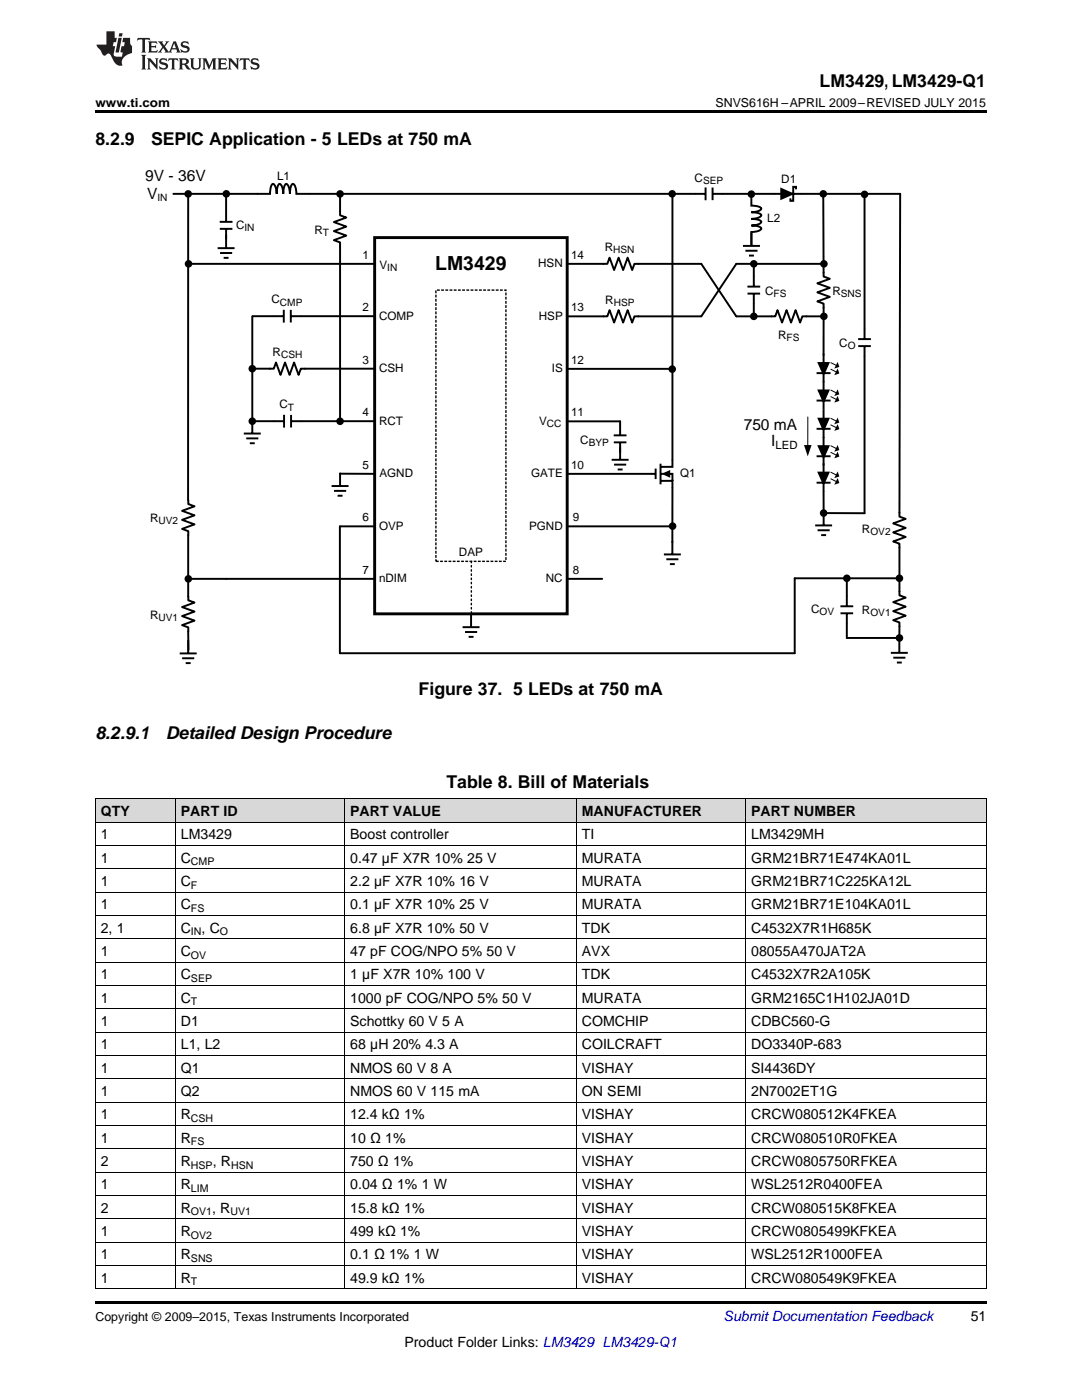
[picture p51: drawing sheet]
<svg xmlns="http://www.w3.org/2000/svg" width="216mm" height="279mm" viewBox="0 0 216 279" stroke-linecap="round" stroke-linejoin="round" font-family="sans-serif">
<defs><g id="words">
<text font-size="3.9" x="86.8" y="53.8">LM3429</text>
<g font-size="3.5">
<text x="163.5" y="17.3">LM3429, LM3429-Q1</text>
<text x="19" y="28.9">8.2.9</text>
<text x="30.1" y="28.9">SEPIC Application - 5 LEDs at 750 mA</text>
<text x="83.5" y="138.7">Figure 37. 5 LEDs at 750 mA</text>
<text x="19" y="147.5">8.2.9.1</text>
<text x="33.1" y="147.5">Detailed Design Procedure</text>
<text x="89.1" y="157.3">Table 8. Bill of Materials</text>
</g>
<g font-size="3.1">
<text x="29" y="36.1">9V - 36V</text>
<text x="29.4" y="39.6">V</text>
<text x="148.4" y="85.8">750 mA</text>
<text x="153.9" y="89">I</text>
</g>
<g font-size="2.8">
<text x="20.1" y="162.8">QTY</text>
<text x="20.1" y="167.5">1</text>
<text x="36.1" y="162.8">PART ID</text>
<text x="36.1" y="167.5">LM3429</text>
<text x="69.9" y="162.8">PART VALUE</text>
<text x="69.9" y="167.5">Boost controller</text>
<text x="116.1" y="162.8">MANUFACTURER</text>
<text x="116.1" y="167.5">TI</text>
<text x="149.9" y="162.8">PART NUMBER</text>
<text x="149.9" y="167.5">LM3429MH</text>
<text x="20.1" y="172.2">1</text>
<text x="36.1" y="172.2">C</text>
<text x="69.9" y="172.2">0.47 µF X7R 10% 25 V</text>
<text x="116.1" y="172.2">MURATA</text>
<text x="149.9" y="172.2">GRM21BR71E474KA01L</text>
<text x="20.1" y="176.8">1</text>
<text x="36.1" y="176.8">C</text>
<text x="69.9" y="176.8">2.2 µF X7R 10% 16 V</text>
<text x="116.1" y="176.8">MURATA</text>
<text x="149.9" y="176.8">GRM21BR71C225KA12L</text>
<text x="20.1" y="181.5">1</text>
<text x="36.1" y="181.5">C</text>
<text x="69.9" y="181.5">0.1 µF X7R 10% 25 V</text>
<text x="116.1" y="181.5">MURATA</text>
<text x="149.9" y="181.5">GRM21BR71E104KA01L</text>
<text x="20.1" y="186.1">2, 1</text>
<text x="20.1" y="190.8">1</text>
<text x="36.1" y="186.1">C</text>
<text x="36.1" y="190.8">C</text>
<text x="40.2" y="186.1">, C</text>
<text x="69.9" y="186.1">6.8 µF X7R 10% 50 V</text>
<text x="69.9" y="190.8">47 pF COG/NPO 5% 50 V</text>
<text x="116.1" y="186.1">TDK</text>
<text x="116.1" y="190.8">AVX</text>
<text x="149.9" y="186.1">C4532X7R1H685K</text>
<text x="149.9" y="190.8">08055A470JAT2A</text>
<text x="20.1" y="195.4">1</text>
<text x="36.1" y="195.4">C</text>
<text x="69.9" y="195.4">1 µF X7R 10% 100 V</text>
<text x="116.1" y="195.4">TDK</text>
<text x="149.9" y="195.4">C4532X7R2A105K</text>
<text x="20.1" y="200.1">1</text>
<text x="36.1" y="200.1">C</text>
<text x="69.9" y="200.1">1000 pF COG/NPO 5% 50 V</text>
<text x="116.1" y="200.1">MURATA</text>
<text x="149.9" y="200.1">GRM2165C1H102JA01D</text>
<text x="20.1" y="204.8">1</text>
<text x="20.1" y="209.4">1</text>
<text x="36.1" y="204.8">D1</text>
<text x="36.1" y="209.4">L1, L2</text>
<text x="69.9" y="204.8">Schottky 60 V 5 A</text>
<text x="69.9" y="209.4">68 µH 20% 4.3 A</text>
<text x="116.1" y="204.8">COMCHIP</text>
<text x="116.1" y="209.4">COILCRAFT</text>
<text x="149.9" y="204.8">CDBC560-G</text>
<text x="149.9" y="209.4">DO3340P-683</text>
<text x="20.1" y="214.1">1</text>
<text x="36.1" y="214.1">Q1</text>
<text x="69.9" y="214.1">NMOS 60 V 8 A</text>
<text x="116.1" y="214.1">VISHAY</text>
<text x="149.9" y="214.1">SI4436DY</text>
<text x="20.1" y="218.7">1</text>
<text x="36.1" y="218.7">Q2</text>
<text x="69.9" y="218.7">NMOS 60 V 115 mA</text>
<text x="116.1" y="218.7">ON SEMI</text>
<text x="149.9" y="218.7">2N7002ET1G</text>
<text x="20.1" y="223.4">1</text>
<text x="36.1" y="223.4">R</text>
<text x="69.9" y="223.4">12.4 kΩ 1%</text>
<text x="116.1" y="223.4">VISHAY</text>
<text x="149.9" y="223.4">CRCW080512K4FKEA</text>
<text x="20.1" y="228">1</text>
<text x="20.1" y="232.7">2</text>
<text x="36.1" y="228">R</text>
<text x="36.1" y="232.7">R</text>
<text x="42.4" y="232.7">, R</text>
<text x="69.9" y="228">10 Ω 1%</text>
<text x="69.9" y="232.7">750 Ω 1%</text>
<text x="116.1" y="228">VISHAY</text>
<text x="116.1" y="232.7">VISHAY</text>
<text x="149.9" y="228">CRCW080510R0FKEA</text>
<text x="149.9" y="232.7">CRCW0805750RFKEA</text>
<text x="20.1" y="237.3">1</text>
<text x="36.1" y="237.3">R</text>
<text x="69.9" y="237.3">0.04 Ω 1% 1 W</text>
<text x="116.1" y="237.3">VISHAY</text>
<text x="149.9" y="237.3">WSL2512R0400FEA</text>
<text x="20.1" y="242">2</text>
<text x="36.1" y="242">R</text>
<text x="42.3" y="242">, R</text>
<text x="69.9" y="242">15.8 kΩ 1%</text>
<text x="116.1" y="242">VISHAY</text>
<text x="149.9" y="242">CRCW080515K8FKEA</text>
<text x="20.1" y="246.7">1</text>
<text x="20.1" y="251.3">1</text>
<text x="36.1" y="246.7">R</text>
<text x="36.1" y="251.3">R</text>
<text x="69.9" y="246.7">499 kΩ 1%</text>
<text x="69.9" y="251.3">0.1 Ω 1% 1 W</text>
<text x="116.1" y="246.7">VISHAY</text>
<text x="116.1" y="251.3">VISHAY</text>
<text x="149.9" y="246.7">CRCW0805499KFKEA</text>
<text x="149.9" y="251.3">WSL2512R1000FEA</text>
<text x="20.1" y="256">1</text>
<text x="36.1" y="256">R</text>
<text x="69.9" y="256">49.9 kΩ 1%</text>
<text x="116.1" y="256">VISHAY</text>
<text x="149.9" y="256">CRCW080549K9FKEA</text>
<text x="193.7" y="263.6">51</text>
<text x="80.7" y="268.9">Product Folder Links: LM3429 LM3429-Q1</text>
</g>
<text font-size="2.8" fill="#0000c8" x="144.4" y="263.6">Submit Documentation Feedback</text>
<g font-size="2.5">
<text x="19" y="21.4">www.ti.com</text>
<text x="142.8" y="21.4">SNVS616H –APRIL 2009–REVISED JULY 2015</text>
<text x="19" y="263.6">Copyright © 2009–2015, Texas Instruments Incorporated</text>
</g>
<g font-size="2.3">
<text x="55.3" y="35.9">L1</text>
<text x="138.6" y="36.4">C</text>
<text x="155.9" y="36.5">D1</text>
<text x="47.1" y="45.7">C</text>
<text x="62.7" y="46.6">R</text>
<text x="153.1" y="44.4">L2</text>
<text x="72.4" y="51.6">1</text>
<text x="75.7" y="53.6">V</text>
<text x="107.4" y="53.3">HSN</text>
<text x="113.9" y="51.6">14</text>
<text x="120.7" y="50.1">R</text>
<text x="152.7" y="58.8">C</text>
<text x="166.1" y="58.8">R</text>
<text x="54.2" y="60.5">C</text>
<text x="72.4" y="62.1">2</text>
<text x="75.6" y="63.8">COMP</text>
<text x="107.5" y="63.8">HSP</text>
<text x="113.9" y="62.1">13</text>
<text x="120.8" y="60.6">R</text>
<text x="54.4" y="71">R</text>
<text x="155.3" y="67.6">R</text>
<text x="167.5" y="69.3">C</text>
<text x="72.4" y="72.6">3</text>
<text x="75.6" y="74.3">CSH</text>
<text x="110.1" y="74.3">IS</text>
<text x="113.9" y="72.6">12</text>
<text x="55.7" y="81.5">C</text>
<text x="72.4" y="83">4</text>
<text x="113.9" y="83">11</text>
<text x="75.6" y="84.8">RCT</text>
<text x="107.6" y="84.8">V</text>
<text x="115.8" y="88.5">C</text>
<text x="154.8" y="89.5">LED</text>
<text x="72.4" y="93.5">5</text>
<text x="75.7" y="95.3">AGND</text>
<text x="106" y="95.3">GATE</text>
<text x="113.9" y="93.5">10</text>
<text x="135.7" y="95.3">Q1</text>
<text x="30" y="104.2">R</text>
<text x="72.4" y="104">6</text>
<text x="75.6" y="105.7">OVP</text>
<text x="105.6" y="105.8">PGND</text>
<text x="114.3" y="104">9</text>
<text x="172" y="106.3">R</text>
<text x="91.6" y="111">DAP</text>
<text x="72.4" y="114.5">7</text>
<text x="75.6" y="116.2">nDIM</text>
<text x="108.9" y="116.2">NC</text>
<text x="114.3" y="114.5">8</text>
<text x="30" y="123.4">R</text>
<text x="161.9" y="122.3">C</text>
<text x="172" y="122.6">R</text>
</g>
<g font-size="2.1">
<text x="38.1" y="172.7">CMP</text>
<text x="38.1" y="177.4">F</text>
<text x="38.1" y="182">FS</text>
<text x="38.1" y="186.7">IN</text>
<text x="38.1" y="191.3">OV</text>
<text x="43.9" y="186.7">O</text>
<text x="38.1" y="196">SEP</text>
<text x="38.1" y="200.7">T</text>
<text x="38.1" y="223.9">CSH</text>
<text x="38.1" y="228.6">FS</text>
<text x="38.1" y="233.3">HSP</text>
<text x="46.1" y="233.3">HSN</text>
<text x="38.1" y="237.9">LIM</text>
<text x="38.1" y="242.6">OV1</text>
<text x="46" y="242.6">UV1</text>
<text x="38.1" y="247.2">OV2</text>
<text x="38.1" y="251.9">SNS</text>
<text x="38.1" y="256.5">T</text>
</g>
<g font-size="2">
<text x="31.4" y="40">IN</text>
<text x="140.3" y="36.8">SEP</text>
<text x="48.8" y="46.2">IN</text>
<text x="64.4" y="47">T</text>
<text x="122.3" y="50.5">HSN</text>
<text x="77.3" y="54">IN</text>
<text x="154.3" y="59.3">FS</text>
<text x="167.8" y="59.3">SNS</text>
<text x="55.9" y="61">CMP</text>
<text x="122.5" y="61">HSP</text>
<text x="56.1" y="71.5">CSH</text>
<text x="157" y="68">FS</text>
<text x="169.2" y="69.7">O</text>
<text x="57.4" y="81.9">T</text>
<text x="109.1" y="85.2">CC</text>
<text x="117.5" y="88.9">BYP</text>
<text x="31.6" y="104.7">UV2</text>
<text x="173.7" y="106.7">OV2</text>
<text x="31.6" y="123.9">UV1</text>
<text x="163.5" y="122.7">OV</text>
<text x="173.7" y="123">OV1</text>
</g>
</g></defs>
<g fill="#d8d8d8">
<path d="M19 159.5h16v4.6h-16z"/>
<path d="M35 159.5h33.8v4.6h-33.8z"/>
<path d="M68.8 159.5h46.2v4.6h-46.2z"/>
<path d="M115 159.5h33.8v4.6h-33.8z"/>
<path d="M148.8 159.5h48v4.6h-48z"/>
</g>
<path d="M19 22h177.8v.5h-177.8zM19 259.7h177.8v.5h-177.8z" fill="#000"/>
<g fill="none" stroke="#000" stroke-width=".2">
<path d="M165.7 79.1l1.2 .6M165.7 77.8l1.2 .6M165.7 73.7l1.2 .6M165.7 72.4l1.2 .6M161.2 83.2v5.8M165.7 90.3l1.2 .6M165.7 88.9l1.2 .6M165.7 84.8l1.2 .6M165.7 83.5l1.2 .6M165.7 95.5l1.2 .6M165.7 94.2l1.2 .6M19 159.4h177.8"/>
<path d="M19.1 159.4v97.8M35 159.4v97.8M68.8 159.4v97.8M115 159.4v97.8M148.8 159.4v97.8M196.8 159.4v97.8M19 178h177.8M19 173.4h177.8M19 168.7h177.8M19 164.1h177.8M19 196.7h177.8M19 192h177.8"/>
<path d="M19 187.3h177.8M19 182.7h177.8M19 219.9h177.8M19 215.3h177.8M19 210.6h177.8M19 206h177.8M19 201.3h177.8M19 238.6h177.8M19 233.9h177.8M19 229.3h177.8M19 224.6h177.8M19 257.2h177.8"/>
<path d="M19 252.5h177.8M19 247.9h177.8M19 243.2h177.8"/>
</g>
<g fill="none" stroke="#000" stroke-width=".39">
<path d="M34.6 38.7h16.7M37.6 38.7l-.1 61.1M45.1 38.7v5.4M51.3 38.7h2.6v-.6a1.48 1.48 0 0 1 .6-1.4 .84 .84 0 0 1 .5 .8l.2 1.2v-.6a1.46 1.46 0 0 1 .6-1.4 1.48 1.48 0 0 1 .7 1.4v.6l.1-.6a1.46 1.46 0 0 1 .5-1.4 1.48 1.48 0 0 1 .7 1.4v.6l.1-.6a1.46 1.46 0 0 1 .5-1.4 1.4 1.4 0 0 1 .7 1.4v.6h81.5M67.9 38.7v4.3l1.2 .4-2.5 .9 2.5 .9-2.5 .9 2.5 .9-2.5 .9 1.3 .5v35.7M134.2 38.7v54.5h-2.3M140.8 37.4v2.6M142.2 38.7h37.4l-.1 64.4 1.2 .5-2.5 .9 2.5 .9-2.5 .9 2.5 .9-2.5 .9 1.3 .4v10.3l1.2 .5-2.5 .9 2.5 .9-2.5 .9 2.5 .9-2.5 .9 1.3 .4v3.6M142.2 37.4v2.5M149.9 38.4v2.6l.6 .1a1.48 1.48 0 0 1 1.4 .5 .84 .84 0 0 1-.8 .6l-1.2 .2h.7a1.46 1.46 0 0 1 1.3 .6 1.49 1.49 0 0 1-1.4 .6l-.6 .1h.7a1.46 1.46 0 0 1 1.3 .6 1.48 1.48 0 0 1-1.4 .7h-.6h.7a1.46 1.46 0 0 1 1.3 .6 1.4 1.4 0 0 1-1.3 .7h-.7v2.6M155.9 37.7l2.2 1-2.2 1zM158.8 37.8v-.5h-.5v2.8h-.6v-.5"/>
<path d="M164.3 38.7v16.5l1.3 .4-2.5 .9 2.5 .9-2.5 .9 2.5 .9-2.5 1 1.2 .4v41.8h8.2v-33.3M172.5 38.8v28.7M37.6 52.7h37.2M43.4 49.5h3.4M43.8 44.3h2.6M43.9 45.7h2.5M43.9 50.5h2.4M44.6 51.5h1M45.1 45.7v3.7M113.2 52.7h8l.4-1.3 .9 2.5 .9-2.5 .9 2.5 .9-2.5 .9 2.5 .5-1.2h13.3l7 10.4h7.8l.4-1.2 .9 2.5 .9-2.5 .9 2.5 .9-2.5 1 2.5 .4-1.3h4.3M148.3 49.1h3.3M148.7 50h2.5"/>
<path d="M149.1 57.2h2.6M149.2 58.6h2.5M149.5 51h.9M149.9 46.4v2.5M150.4 52.7v4.4M150.4 58.6v4.5M164.4 52.7h-17.5l-7 10.4h-13.3l-.5 1.3-.9-2.5-.9 2.5-.9-2.5-.9 2.5-.9-2.5-.4 1.2h-8M50.3 73.6h3.6M50.3 63.1v23.3M50.5 63.1h6M53.8 73.6h.8l.5-1.3 .9 2.5 .9-2.5 .9 2.5 .9-2.5 .9 2.5 .4-1.2h14.8M56.6 61.8v2.6"/>
<path d="M58 63.1h16.8M58 61.8v2.6M113.2 73.6h21M162.9 79.9h2.8M162.9 74.5h2.8M163.4 77.9h1.9l-1 2.2zM163.4 72.5h1.9l-1 2.2zM171.2 67.7h2.6M171.3 69.1h2.5M37.6 99.8v.8l1.2 .4-2.5 .9 2.5 .9-2.5 .9 2.5 1-2.5 .9 1.3 .4v13.8l1.2 .5-2.5 .9 2.5 .9-2.5 .9 2.5 .9-2.5 .9 1.3 .4v4.5M48.6 86.5h3.4M49.1 87.5h2.4"/>
<path d="M49.9 88.5h.9M50.3 84.1h6.2M56.7 82.8v2.5M58.1 84.1h16.7M58.1 82.8v2.5M66.2 97h3.3M66.7 98h2.4M67.4 98.9h1M67.9 94.3v2.6M67.9 94.5l6.9 .1M113.2 94.6h17.5M113.2 84.1h10.5v2.6"/>
<path d="M122 91.8h3.4M122.5 86.9h2.5M122.5 88.3h2.5M122.5 92.7h2.4M123.2 93.7h1M123.7 88.3v3.3M130.8 93.5v2.1M131.8 94.6h2.4v1.4M131.8 92.5v4.2M131.9 96h2.3v12.2M132.5 94.6l1-.5v.9zM162.9 91.1h2.8"/>
<path d="M162.9 85.6h2.8M162.9 96.3h2.8M163.4 89h1.9l-1 2.2zM163.4 83.6h1.9l-1 2.2zM163.4 94.3h1.9l-1 2.2zM37.6 115.5h37.2M74.8 105h-7v25.4h90.8v-15h20.9M113.2 105h21M113.2 115.5h7M132.5 110.6h3.4M133 111.6h2.4M133.7 112.6h1"/>
<path d="M134.2 108v2.5M162.7 104.9h3.3M163.1 105.8h2.5M163.9 106.8h.9M164.3 102.2v2.5M169 115.4v5.5M35.9 130.4h3.3M36.3 131.4h2.5M37.1 132.3h.9M37.6 127.7v2.6M92.3 125.2h3.4M92.8 126.1h2.4"/>
<path d="M93.5 127.1h1M94 122.5v2.5M167.7 121h2.6M167.7 122.4h2.5M169 122.4v4.9h10.5M177.8 130.3h3.3M178.2 131.3h2.5M179 132.2h.9M179.5 127.6v2.6"/>
<circle cx="37.5" cy="38.7" r=".56"/>
<circle cx="45.2" cy="38.7" r=".56"/>
<circle cx="67.9" cy="38.7" r=".56"/>
<circle cx="134.1" cy="38.7" r=".56"/>
<circle cx="149.9" cy="38.7" r=".56"/>
<circle cx="164.3" cy="38.7" r=".56"/>
<circle cx="172.5" cy="38.8" r=".56"/>
<circle cx="37.6" cy="52.7" r=".56"/>
<circle cx="150.4" cy="52.7" r=".56"/>
<circle cx="164.4" cy="52.7" r=".56"/>
<circle cx="50.3" cy="73.6" r=".56"/>
<circle cx="134.1" cy="73.7" r=".56"/>
<circle cx="150.4" cy="63.1" r=".56"/>
<circle cx="164.4" cy="63.1" r=".56"/>
<circle cx="50.3" cy="84.1" r=".56"/>
<circle cx="67.9" cy="84.1" r=".56"/>
<circle cx="37.6" cy="115.5" r=".56"/>
<circle cx="134.2" cy="105" r=".56"/>
<circle cx="164.3" cy="102.4" r=".56"/>
<circle cx="169" cy="115.4" r=".56"/>
<circle cx="179.5" cy="115.4" r=".56"/>
<circle cx="179.5" cy="127.3" r=".56"/>
</g>
<g fill="#000">
<path d="M155.9 37.7l2.2 1-2.2 1zM163.4 77.9h1.9l-1 2.2zM163.4 72.5h1.9l-1 2.2zM167.1 77.7l.4 1-1 .3zM167.1 73.5l.4 1-1 .4zM167.1 72.2l.4 1-1 .4zM132.5 94.6l1-.5v.9zM160.4 88.8h1.5l-.7 2.3zM163.4 89h1.9l-1 2.2zM163.4 83.6h1.9l-1 2.2zM163.4 94.3h1.9l-1 2.2zM167.1 79l.4 1-1 .3z"/>
<path d="M167.1 90.1l.4 1-1 .4zM167.1 88.8l.4 1-1 .4zM167.1 84.6l.4 1-1 .4zM167.1 83.3l.4 1-1 .4zM167.1 95.4l.4 1-1 .3zM167.1 94.1l.4 1-1 .3z"/>
<circle cx="37.5" cy="38.7" r=".56"/>
<circle cx="45.2" cy="38.7" r=".56"/>
<circle cx="67.9" cy="38.7" r=".56"/>
<circle cx="134.1" cy="38.7" r=".56"/>
<circle cx="149.9" cy="38.7" r=".56"/>
<circle cx="164.3" cy="38.7" r=".56"/>
<circle cx="172.5" cy="38.8" r=".56"/>
<circle cx="37.6" cy="52.7" r=".56"/>
<circle cx="150.4" cy="52.7" r=".56"/>
<circle cx="164.4" cy="52.7" r=".56"/>
<circle cx="50.3" cy="73.6" r=".56"/>
<circle cx="134.1" cy="73.7" r=".56"/>
<circle cx="150.4" cy="63.1" r=".56"/>
<circle cx="164.4" cy="63.1" r=".56"/>
<circle cx="50.3" cy="84.1" r=".56"/>
<circle cx="67.9" cy="84.1" r=".56"/>
<circle cx="37.6" cy="115.5" r=".56"/>
<circle cx="134.2" cy="105" r=".56"/>
<circle cx="164.3" cy="102.4" r=".56"/>
<circle cx="169" cy="115.4" r=".56"/>
<circle cx="179.5" cy="115.4" r=".56"/>
<circle cx="179.5" cy="127.3" r=".56"/>
</g>
<path d="M74.8 47.4h38.4v75.1h-38.4z" fill="none" stroke="#000" stroke-width=".58"/>
<path d="M87 57.9h14v54.1h-14z" fill="none" stroke="#000" stroke-width=".28" stroke-dasharray=".6 .3" stroke-linecap="butt"/>
<path d="M94.1 112v10.5" fill="none" stroke="#000" stroke-width=".28" stroke-dasharray=".3 .6"/>
<g fill="#231f20">
<path d="M27.5 7.6l-.1 .5 .4-.2h.6v.1v2.1l-.2 .4h1l-.3-.4v-2.1l.1-.1h.5l.5 .2-.2-.5zM29.5 8.3l.2 .3v1.5l-.2 .4h1.8l.2-.6a1.04 1.04 0 0 1-1.3 .2v-.7h.6l.3 .2v-.6l-.3 .2h-.6v-.6l.8-.1 .4 .3-.2-.5zM31.5 8.3l.9 1.1-.9 1.1h.8l-.2-.2 .5-.7 .4 .7-.2 .2h1.5l-.1-.2 .1-.4h.9l.1 .4-.2 .2h1l-.3-.3-.7-1.9h-.5l-.9 2-.8-1 .9-1h-.8l.1 .3-.3 .5-.4-.6 .2-.2zM34.7 8.6l.4 1h-.7zM36.3 8.4a.63 .63 0 0 0-.2 .7 .63 .63 0 0 0 .6 .4l.6 .2 .1 .2a.75 .75 0 0 1-.7 .4 .75 .75 0 0 1-.6-.5l.1 .7 .1-.1a1.11 1.11 0 0 0 1.5-.6 1.13 1.13 0 0 0-1.2-.8l-.1-.4a1.04 1.04 0 0 1 1.2 .2l-.2-.5-.1 .1-.5-.2zM28.2 10.9l.2 .4v2.2l-.2 .4h1l-.3-.4v-2.2l.3-.4zM29.3 11.6l.3 .4v1.5l-.3 .4h.8l-.2-.4v-1.3l1.5 1.7v-1.9l.2-.4h-.7l.2 .4v.9l-1.1-1.3zM32 11.8a.62 .62 0 0 0-.2 .7 .62 .62 0 0 0 .6 .4l.6 .1 .1 .3a.76 .76 0 0 1-.7 .3 .76 .76 0 0 1-.6-.4l.1 .7 .1-.1a1.11 1.11 0 0 0 1.5-.6 1.13 1.13 0 0 0-1.2-.8l-.1-.4a1.04 1.04 0 0 1 1.2 .2l-.2-.6-.1 .1-.5-.1zM33.7 11.6l-.2 .6a.61 .61 0 0 1 .8-.3v1.6l-.2 .4h.9l-.2-.4v-1.6a.63 .63 0 0 1 .8 .3l-.2-.6zM35.6 11.6l.3 .4v1.5l-.3 .4h1l-.2-.2v-.8l.5 .2a.76 .76 0 0 0 1.2 .7l-1-1a.58 .58 0 0 0 .6-.5 .58 .58 0 0 0-.5-.6zM36.4 11.9h.1a.45 .45 0 0 1 .5 .1 .45 .45 0 0 1 .1 .5l-.7 .2zM37.9 11.6l.2 .2a2.17 2.17 0 0 0 .3 1.9 .99 .99 0 0 0 1.6-.6v-1.1l.2-.4h-.7l.2 .2a1.92 1.92 0 0 1-.2 1.8 .6 .6 0 0 1-.9-.5v-1.1l.2-.4zM40.4 11.6l.2 .4v1.5l-.2 .4h.7l-.2-.4v-1.4l.8 1.8 .8-1.8v1.4l-.2 .4h.9l-.2-.4v-1.5l.2-.4h-.8l-.6 1.5-.6-1.5zM43.4 11.6l.2 .4v1.5l-.2 .4h1.8l.2-.6a1.04 1.04 0 0 1-1.3 .1v-.6h.5l.4 .2v-.6l-.4 .2h-.5v-.7h.8l.3 .3-.1-.6zM45.5 11.6l.2 .4v1.5l-.2 .4h.7l-.2-.4v-1.3l1.5 1.7v-1.9l.2-.4h-.7l.2 .4v.9l-1.1-1.3zM47.9 11.6l-.1 .6a.61 .61 0 0 1 .8-.3v1.6l-.3 .4h1l-.3-.4 .1-1.6a.63 .63 0 0 1 .7 .3l-.1-.6zM50.2 11.8a.62 .62 0 0 0-.2 .7 .62 .62 0 0 0 .6 .4l.6 .1 .2 .3a.76 .76 0 0 1-.8 .3 .76 .76 0 0 1-.6-.4l.1 .7 .2-.1a1.11 1.11 0 0 0 1.5-.6 1.13 1.13 0 0 0-1.3-.8l-.1-.4a1.04 1.04 0 0 1 1.2 .2l-.1-.6-.2 .1-.5-.1z"/>
<path d="M21.2 6.3v2.6h-1.9l.1 .4 .7 .9a.91 .91 0 0 0 1 .8 .56 .56 0 0 1 .5-.3 .56 .56 0 0 1 .5 .3l.4 .8a1.53 1.53 0 0 0 1.9 1.2 1.54 1.54 0 0 1 1-2.1l.9-.3v-1.4a1.52 1.52 0 0 1-.3-1.6h-1.4l-.2 .8h.5l-.2 .8h-.4l-.2 1v.2l.4 .1-.2 .8a1.93 1.93 0 0 1-1.6-.3l.3-1.8h-.5l.2-.8h.4l.2-.8h-.4v-1.3zM23.6 7.6l-.6 2.9h.7l.6-2.9zM23.8 6.6l-.1 .7h.6l.2-.7z"/>
</g>
<use href="#words"/>
</svg>
